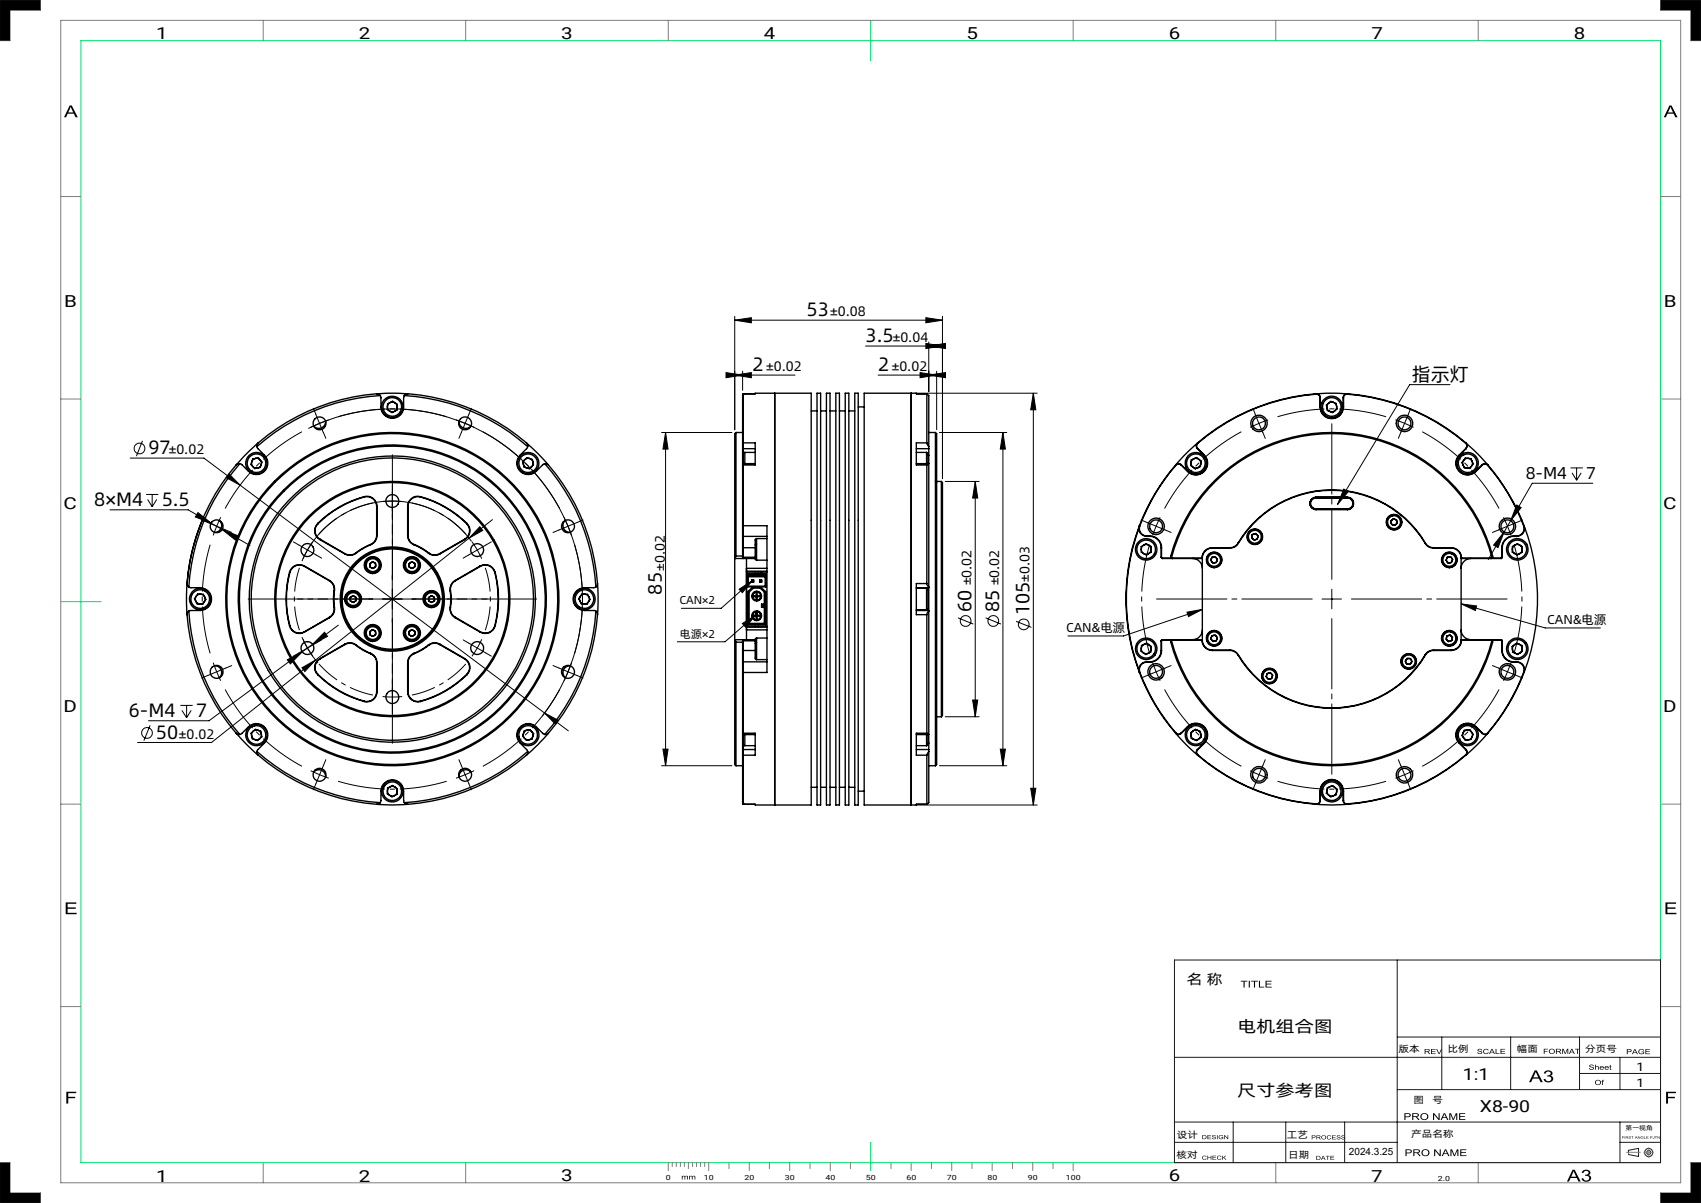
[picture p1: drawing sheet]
<svg xmlns="http://www.w3.org/2000/svg" width="420mm" height="297mm" viewBox="0 0 420 297" stroke-linecap="round" stroke-linejoin="round" font-family="sans-serif">
<defs><g id="words">
<g font-size="4.8">
<text x="199.2" y="78.1">53</text>
<text x="213.7" y="84.4">3.5</text>
<text x="185.8" y="91.6">2</text>
<text x="216.8" y="91.6">2</text>
<text x="348.6" y="94">指示灯</text>
<text x="36.6" y="112.1">97</text>
<text x="23.3" y="124.9">8×M4</text>
<text x="39.9" y="124.9">5.5</text>
<text x="163.4" y="146.8" transform="rotate(-90 163.4 146.8)">85</text>
<text x="239.9" y="151.1" transform="rotate(-90 239.9 151.1)">60</text>
<text x="246.7" y="151.1" transform="rotate(-90 246.7 151.1)">85</text>
<text x="254.2" y="151.9" transform="rotate(-90 254.2 151.9)">105</text>
<text x="31.8" y="177">6-M4</text>
<text x="48.4" y="177">7</text>
<text x="38.5" y="182.3">50</text>
</g>
<g font-size="4.2">
<text x="376.7" y="118.3">8-M4</text>
<text x="391.6" y="118.3">7</text>
</g>
<g font-size="4.1">
<text x="38.6" y="9.7">1</text>
<text x="88.6" y="9.7">2</text>
<text x="138.6" y="9.7">3</text>
<text x="188.6" y="9.7">4</text>
<text x="238.6" y="9.7">5</text>
<text x="288.6" y="9.7">6</text>
<text x="338.6" y="9.7">7</text>
<text x="388.6" y="9.7">8</text>
<text x="15.8" y="75.7">B</text>
<text x="410.8" y="75.7">B</text>
<text x="15.7" y="125.6">C</text>
<text x="410.7" y="125.6">C</text>
<text x="15.7" y="175.7">D</text>
<text x="410.7" y="175.7">D</text>
<text x="305.5" y="254.8">电机组合图</text>
<text x="361.2" y="266.7">1:1</text>
<text x="305.5" y="270.6">尺寸参考图</text>
<text x="365.4" y="274.6">X8-90</text>
<text x="38.6" y="291.7">1</text>
<text x="88.6" y="291.7">2</text>
<text x="138.6" y="291.7">3</text>
<text x="288.6" y="291.7">6</text>
<text x="338.6" y="291.7">7</text>
</g>
<text font-size="3.5" x="293" y="243">名 称</text>
<g font-size="3.4">
<text x="205" y="78.1">±0.08</text>
<text x="220.4" y="84.5">±0.04</text>
<text x="189.2" y="91.7">±0.02</text>
<text x="220.2" y="91.7">±0.02</text>
<text x="41.7" y="112.1">±0.02</text>
<text x="164.2" y="140.9" transform="rotate(-90 164.2 140.9)">±0.02</text>
<text x="254.2" y="143.7" transform="rotate(-90 254.2 143.7)">±0.03</text>
<text x="239.9" y="144.5" transform="rotate(-90 239.9 144.5)">±0.02</text>
<text x="246.7" y="144.5" transform="rotate(-90 246.7 144.5)">±0.02</text>
<text x="44.1" y="182.4">±0.02</text>
</g>
<g font-size="3.2">
<text x="382" y="154">CAN&amp;电源</text>
<text x="263.2" y="156">CAN&amp;电源</text>
</g>
<g font-size="2.9">
<text x="404.1" y="264.3">1</text>
<text x="404.1" y="268.3">1</text>
</g>
<g font-size="2.8">
<text x="167.8" y="149.2">CAN×2</text>
<text x="167.8" y="157.4">电源×2</text>
</g>
<text font-size="2.5" x="333.1" y="285.3">2024.3.25</text>
<g font-size="2.3">
<text x="345.3" y="259.7">版本</text>
<text x="357.4" y="259.8">比例</text>
<text x="374.6" y="259.7">幅面</text>
<text x="391.4" y="259.7">分页号</text>
<text x="349" y="272.2">图</text>
<text x="353.7" y="272.2">号</text>
<text x="290.6" y="280.9">设计</text>
<text x="317.8" y="281">工艺</text>
<text x="348.4" y="280.7">产品名称</text>
<text x="290.5" y="285.9">核对</text>
<text x="318.1" y="285.9">日期</text>
</g>
<g font-size="1.7">
<text x="164.4" y="291.2">0</text>
<text x="173.8" y="291.2">10</text>
<text x="183.8" y="291.2">20</text>
<text x="193.8" y="291.2">30</text>
<text x="203.8" y="291.2">40</text>
<text x="213.8" y="291.2">50</text>
<text x="223.8" y="291.2">60</text>
<text x="233.8" y="291.2">70</text>
<text x="243.8" y="291.2">80</text>
<text x="253.8" y="291.2">90</text>
<text x="263.2" y="291.2">100</text>
<text x="355" y="291.5">2.0</text>
</g>
<text font-size="1.5" x="401.4" y="279">第一视角</text>
</g></defs>
<path d="M0 0v10M410 0h10M0 297h10M420 287v10" fill="none" stroke="#6a6a6a" stroke-width=".25"/>
<path d="M20 10h390v277h-390zM215 5v10M15 148.5h10M215 282v7" fill="none" stroke="#00e171" stroke-width=".25"/>
<g fill="none" stroke="#808080" stroke-width=".25">
<path d="M0 0h10v2.5h-7.5v7.5h-2.5M15 5h400v287h-400zM65 5v5M115 5v5M165 5v5M265 5v5M315 5v5M365 5v5M410 0v2.5h7.5v7.5h2.5v-10M15 48.5h5M410 48.5h5M15 98.5h5"/>
<path d="M410 98.5h5M15 198.5h5M410 198.5h5M15 248.5h5M410 248.5h5M0 297v-10h2.5v7.5h7.5v2.5M65 287v5M115 287v5M165 287v2M166 287v1M167 287v1M168 287v1"/>
<path d="M169 287v1M170 287v1.5M171 287v1M172 287v1M173 287v1M174 287v1M175 287v2M180 287v1.5M185 287v2M190 287v1.5M195 287v2M200 287v1.5"/>
<path d="M205 287v2M210 287v1.5M220 287v1.5M225 287v2M230 287v1.5M235 287v2M240 287v1.5M245 287v2M250 287v1.5M255 287v2M260 287v1.5M265 287v2"/>
<path d="M315 287v5M365 287v5M420 287h-2.5v7.5h-7.5v2.5h10"/>
</g>
<path d="M410 0v2.5h7.5v7.5h2.5v-10zM0 0v10h2.5v-7.5h7.5v-2.5zM410 294.5v2.5h10v-10h-2.5v7.5zM0 287v10h10v-2.5h-7.5v-7.5z" fill="#000"/>
<g fill="#010000">
<path d="M16.2 222.8h2.6v.3h-2.1v.9h2v.4h-2v1h2.2v.3h-2.7z"/>
<path d="M16.4 269.5h2.4v.4h-1.9v.9h1.7v.3h-1.7v1.4h-.5z"/>
<path d="M411.2 222.8h2.6v.3h-2.1v.9h2v.4h-2v1h2.2v.3h-2.7z"/>
<path d="M411.4 269.5h2.4v.4h-1.9v.9h1.7v.3h-1.7v1.4h-.5z"/>
<path d="M390.7 289.1a1.09 1.09 0 0 1 1.2-.3 1.09 1.09 0 0 1 .8 .9l-.5 .4a.81 .81 0 0 1 .7 .9 .81 .81 0 0 1-.9 .7l-1.1-.2-.4-.6h.4a.67 .67 0 0 0 1 .6 .67 .67 0 0 0 .2-1.1l-.7-.1v-.3a.56 .56 0 0 0 .8-.2 .56 .56 0 0 0-.2-.8 .56 .56 0 0 0-.8 .2l-.2 .4-.5-.1zM388.5 289.1l-.6 1.4h1.3zM388.3 288.8h.5l1.5 2.9h-.6l-.4-.9h-1.5l-.4 .9h-.5z"/>
<path d="M17.4 26.3l-.5 1.5h1.2zM17.2 26h.5l1.5 3h-.5l-.5-.9h-1.5l-.4 .9h-.5z"/>
<path d="M170.2 290.3h1.4l.1 .9h-.2v-.6l-.2-.2-.3 .2v.6h-.2v-.7l-.2-.1-.2 .1-.1 .7h-.1zM168.3 290.3h1.5l.1 .9h-.2v-.6l-.2-.2-.3 .2v.6h-.2v-.7l-.2-.1-.2 .1-.1 .7h-.2z"/>
<path d="M412.5 26.3l-.6 1.5h1.2zM412.2 26h.5l1.5 3h-.5l-.5-.9h-1.5l-.4 .9h-.5z"/>
</g>
<g fill="#000">
<path d="M228.6 78.4l4.1 .6-4.1 .7zM181.4 79l4.1-.6v1.3zM228.6 84.8l4.1 .6-4.1 .6zM229.3 85.4l4.2-.6v1.2zM227.2 92l4.1 .6-4.1 .7zM229.3 92.6l4.2-.6v1.3z"/>
<path d="M181.4 92.6l4.1-.6v1.3zM179.3 92l4.1 .6-4.1 .7z"/>
<path d="M164.3 106.8l.7 4.1h-1.3zM163.7 184.9h1.3l-.7 4.1zM247.6 106.8l.6 4.1h-1.2zM247 184.9h1.2l-.6 4.1z"/>
<path d="M54.9 130.7l3.2 2.6 .6-1zM48.9 126.5l-.7 1.1 3.9 1.5zM80.1 156.1l-2.9 3 3.7-2zM70.9 162.9l.8 1 2.9-3zM134.5 176l2.7 2.8 .7-1zM56.6 117l-.7 .9 3.4 1.9zM118.5 130l-2.7 2.9 3.4-1.9zM74.6 164.9l.7 .9 2.6-2.8zM371.4 131.3l-2.6 3.3 1.1 .6zM374.5 124.7l-1.5 3.9 2.6-3.3z"/>
<path d="M183.3 153.9l3.3-2-2.5 2.9zM182.5 145.5l3.3-2.1-2.5 2.9zM331.8 120.7l1.1 .7-2.7 3.2zM293.1 151.1l3.8-.6-3.4 1.7zM360.8 149.1l3.8 .5-.3 1.1z"/>
<path d="M240.2 172.8h1.2l-.6 4.2zM240.8 118.9l.6 4.1h-1.2zM254.5 194.6h1.3l-.7 4.1zM255.1 97.1l.7 4.1h-1.3z"/>
<path d="M312.5 242.1h1.5v.2h-1.3v.5h1.2v.2h-1.2v.6h1.3v.2h-1.5zM310.8 242.1h.3v1.5h1v.2h-1.3zM308.9 242.1h1.7v.2h-.7v1.5h-.3v-1.5h-.7zM308.3 242.1h.3v1.7h-.3zM306.4 242.1h1.6v.2h-.7v1.5h-.3v-1.5h-.6z"/>
<path d="M354.6 259h.2l.5 1.1 .5-1.1h.2l-.6 1.2h-.2zM353.3 259h1.2v.1h-1v.4h.9v.2h-.9v.4h1v.1h-1.2zM352 259.1v.4h.4a.23 .23 0 0 0 .4-.1 .23 .23 0 0 0-.2-.3zM351.8 259h.7a.37 .37 0 0 1 .5 .2 .37 .37 0 0 1-.4 .5l.5 .5h-.2l-.7-.5h-.2v.5h-.2z"/>
<path d="M360.3 274.8h1.5v.2h-1.2v.5h1.1v.2h-1.1v.6h1.2v.2h-1.5zM357.8 274.8h.5l.6 1.5 .6-1.5h.3v1.7h-.2v-1.4l-.6 1.4h-.3l-.6-1.4v1.4h-.3zM356.6 275l-.3 .8h.7zM356.5 274.8h.3l.8 1.7h-.3l-.2-.5h-.9l-.2 .5h-.3zM353.8 274.8h.3l1.1 1.3v-1.3h.3v1.7h-.3l-1.1-1.3v1.3h-.3zM351 275.7a.7 .7 0 0 0 1.4 0 .7 .7 0 0 0-1.4 0zM350.7 275.6a.95 .95 0 0 1 1.9 0 .95 .95 0 0 1-1.9 0zM349 275v.6h.6a.3 .3 0 0 0 .4-.1 .3 .3 0 0 0-.2-.5zM348.7 274.8h.9a.49 .49 0 0 1 .7 .4 .49 .49 0 0 1-.5 .5l.7 .8h-.3l-.6-.6-.3-.1h-.3v.7h-.3zM347 275v.6h.8a.32 .32 0 0 0 .2-.4 .32 .32 0 0 0-.4-.2zM346.8 274.8h.7a.55 .55 0 0 1 .8 .5 .55 .55 0 0 1-.7 .5h-.6v.7h-.2z"/>
<path d="M370.5 259h1.1v.1h-.9v.4h.9v.1h-.9v.5h1v.1h-1.2zM369.3 259h.2v1.1h.8v.1h-1zM368.4 259.1l-.3 .6h.5zM368.3 259h.2l.6 1.2h-.2l-.2-.4h-.6l-.2 .4h-.2zM366.4 259.1l.8-.1 .4 .3h-.2a.5 .5 0 0 0-.8-.1 .5 .5 0 0 0 0 .8 .5 .5 0 0 0 .8-.2h.2a.7 .7 0 0 1-1 .4 .7 .7 0 0 1-.2-1.1zM364.9 259.1l.2-.1a.61 .61 0 0 1 .8 .3h-.2a.34 .34 0 0 0-.3-.3 .34 .34 0 0 0-.3 .4h.1a.53 .53 0 0 1 .5 .1 .53 .53 0 0 1 .2 .5 .72 .72 0 0 1-1.1-.2l.7 .3 .3-.2-.3-.2a.46 .46 0 0 1-.5-.1 .46 .46 0 0 1-.1-.5z"/>
<path d="M381.4 264.6a1.09 1.09 0 0 1 1.1-.3 1.09 1.09 0 0 1 .8 .9l-.5 .4a.81 .81 0 0 1 .7 .9 .81 .81 0 0 1-.9 .7l-1.1-.2-.4-.6h.5a.67 .67 0 0 0 .9 .5 .67 .67 0 0 0 .2-1.1h-.7l.1-.3a.56 .56 0 0 0 .7-.2 .56 .56 0 0 0-.2-.8 .56 .56 0 0 0-.7 .2l-.3 .4-.4-.1zM379.2 264.6l-.6 1.4h1.2zM378.9 264.3h.6l1.4 2.9h-.5l-.4-.9h-1.5l-.4 .9h-.6z"/>
<path d="M388.9 258.9h1.2v.2h-.5v1.1h-.2v-1.1h-.5zM388.1 259.1l-.3 .6h.6zM388 258.9h.2l.6 1.3h-.2l-.2-.4h-.6l-.2 .4h-.2zM385.7 258.9h.4l.4 1.1 .4-1.1h.3v1.3h-.2v-1.1l-.4 1.1h-.2l-.5-1.1v1.1h-.2zM384.4 259.1v.4h.4a.23 .23 0 0 0 .4-.1 .23 .23 0 0 0-.2-.3zM384.2 258.9h.7a.37 .37 0 0 1 .5 .3 .37 .37 0 0 1-.4 .4l.6 .6h-.3l-.7-.6h-.2v.6h-.2zM382.6 259.6a.55 .55 0 0 0 1.1 0 .55 .55 0 0 0-1.1 0zM382.4 259.6a.71 .71 0 0 1 1.4 0 .71 .71 0 0 1-1.4 0zM381.2 258.9h1v.2h-.8v.4h.7v.1h-.7v.6h-.2z"/>
<path d="M395.7 266.7l.4-.1-.3 .2 .2 .3h-.2v.8h-.2v-.8h-.2zM394 267.2a.55 .55 0 0 0 1.1 0 .55 .55 0 0 0-1.1 0zM393.8 267.2a.71 .71 0 0 1 1.4 0 .71 .71 0 0 1-1.4 0z"/>
<path d="M397.5 263l.2-.1v.3h.2l-.2 .1v.5l.2 .3-.4-.1v-.7h-.1zM396.5 263.4l-.1 .2h.6l-.2-.3zM396.3 263.3a.52 .52 0 0 1 .6-.1 .52 .52 0 0 1 .3 .5h-.8a.34 .34 0 0 0 .3 .3 .34 .34 0 0 0 .3-.2h.2a.52 .52 0 0 1-.7 .3 .52 .52 0 0 1-.2-.8zM395.3 263.4l-.1 .2h.6l-.2-.3zM395.1 263.3a.52 .52 0 0 1 .6-.1 .52 .52 0 0 1 .3 .5h-.8a.34 .34 0 0 0 .3 .3 .34 .34 0 0 0 .3-.2h.2a.52 .52 0 0 1-.7 .3 .52 .52 0 0 1-.2-.8zM393.8 262.8h.2v.5a.41 .41 0 0 1 .5-.1 .41 .41 0 0 1 .3 .3v.6h-.2l-.1-.7-.2-.1-.2 .1-.1 .7h-.2zM392.5 263l.2-.1a.61 .61 0 0 1 .8 .3h-.2a.34 .34 0 0 0-.3-.3 .34 .34 0 0 0-.3 .4h.1a.53 .53 0 0 1 .5 .1 .53 .53 0 0 1 .2 .5 .72 .72 0 0 1-1.2-.2l.8 .3 .3-.2-.3-.2a.46 .46 0 0 1-.5-.1 .46 .46 0 0 1-.1-.5z"/>
<path d="M406.3 259h1.1v.2h-.9v.3h.8v.2h-.8v.4h.9v.2h-1.1zM404.7 259.2a.8 .8 0 0 1 1.2 .2h-.1a.56 .56 0 0 0-.9-.2 .56 .56 0 0 0 0 .8 .56 .56 0 0 0 .8 0l.1-.2h-.5v-.2h.7v.5a.77 .77 0 0 1-1.1 .1 .77 .77 0 0 1-.2-1zM403.7 259.1l-.3 .6h.5zM403.6 259h.2l.6 1.3h-.2l-.2-.4h-.6l-.2 .4h-.2zM401.9 259.2v.4h.6a.24 .24 0 0 0 .1-.3 .24 .24 0 0 0-.3-.1zM401.7 259h.7a.4 .4 0 0 1 .5 .5 .4 .4 0 0 1-.6 .2h-.4v.6h-.2z"/>
<path d="M301.8 285.3h.2v.5l.8-.5-.5 .4 .5 .6h-.2l-.4-.5-.2 .2v.3h-.2zM300.7 285.4l.6-.1 .3 .3h-.2a.4 .4 0 0 0-.6-.1 .4 .4 0 0 0 0 .6 .4 .4 0 0 0 .6-.1h.2a.56 .56 0 0 1-.8 .3 .56 .56 0 0 1-.1-.9zM299.4 285.3h.9l-.8 .1v.3h.7l-.7 .2v.3l.8 .1h-.9zM298.1 285.3h.2v.4h.6v-.4h.2v1h-.2v-.4h-.6v.4h-.2zM297 285.4l.6-.1 .3 .3h-.2a.4 .4 0 0 0-.6-.1 .4 .4 0 0 0 .1 .6 .4 .4 0 0 0 .6-.1h.1a.56 .56 0 0 1-.8 .3 .56 .56 0 0 1-.1-.9z"/>
<path d="M302.3 280.2l.8 .8v-.8h.2v1l-.9-.7v.7h-.1zM301.1 280.4l.1-.1a.59 .59 0 0 1 .8 .2l-.1 .1a.42 .42 0 0 0-.7-.2 .42 .42 0 0 0 0 .6 .42 .42 0 0 0 .7-.1l-.4-.2h.5a.58 .58 0 0 1-.3 .5 .58 .58 0 0 1-.6-.1l-.2-.4zM300.5 280.2h.1v1h-.1zM299.3 280.4l.6-.2 .3 .2h-.6l-.2 .1 .2 .1a.43 .43 0 0 1 .4 .1 .43 .43 0 0 1 .2 .4l-.2 .1a.54 .54 0 0 1-.8-.3l.5 .2h.3v-.2l-.3-.1a.3 .3 0 0 1-.3-.1 .3 .3 0 0 1-.1-.3zM298.1 280.2h.9l-.7 .2v.3h.7l-.7 .1v.3l.8 .1h-1zM297 280.4v.7l.7-.1a.39 .39 0 0 0 0-.4 .39 .39 0 0 0-.4-.2zM296.9 280.2h.4a.51 .51 0 0 1 .6 .5 .51 .51 0 0 1-.6 .5h-.4z"/>
<path d="M328.5 285.4h.9l-.7 .1v.3h.7l-.7 .1v.3l.7 .2h-.9zM327.3 285.4h1l-.4 .1v.9h-.1v-.9zM326.7 285.5l-.2 .5h.4zM326.6 285.4h.2l.5 1h-.2l-.1-.3h-.5l-.4 .3zM325.2 285.5v.7l.6-.1a.39 .39 0 0 0 0-.4 .39 .39 0 0 0-.3-.2zM325 285.4h.5a.51 .51 0 0 1 .6 .5 .51 .51 0 0 1-.6 .5h-.5z"/>
<path d="M331.3 280.4l.5-.1 .3 .2-.6-.1-.1 .1 .1 .2a.43 .43 0 0 1 .5 0 .43 .43 0 0 1 .1 .5l-.2 .1a.54 .54 0 0 1-.7-.3l.4 .2 .4-.1v-.2l-.4-.1a.3 .3 0 0 1-.3-.1 .3 .3 0 0 1 0-.3zM330.1 280.4l.5-.1 .3 .2-.5-.1-.2 .1 .1 .2a.43 .43 0 0 1 .5 0 .43 .43 0 0 1 .1 .5l-.1 .1a.54 .54 0 0 1-.8-.3l.4 .2 .4-.1v-.2l-.3-.1a.3 .3 0 0 1-.4-.1 .3 .3 0 0 1 0-.3zM328.9 280.3h.9l-.7 .1v.3h.7l-.7 .1v.4l.7 .1h-.9zM327.8 280.4l.6-.1 .3 .3h-.2a.4 .4 0 0 0-.6-.1 .4 .4 0 0 0 0 .6 .4 .4 0 0 0 .6-.2l.2 .1a.56 .56 0 0 1-.8 .3 .56 .56 0 0 1-.1-.9zM326.4 280.8a.45 .45 0 0 0 .9 0 .45 .45 0 0 0-.9 0zM326.2 280.8a.6 .6 0 0 1 1.2 0 .6 .6 0 0 1-1.2 0zM325.2 280.4v.3l.7-.1-.2-.2zM325 280.3h.6a.29 .29 0 0 1 .4 .2 .29 .29 0 0 1-.3 .3l.4 .5-.7-.4h-.2v.4h-.2zM324.1 280.4v.4l.5-.1v-.3zM323.9 280.3h.6a.28 .28 0 0 1 .3 .3 .28 .28 0 0 1-.2 .3h-.5v.4h-.2z"/>
<path d="M360.6 283.8h1.4v.2h-1.2v.5h1.2v.2h-1.2v.5h1.3v.2h-1.5zM358.1 283.8h.4l.6 1.4 .6-1.4h.4v1.6h-.3v-1.4l-.6 1.4h-.2l-.6-1.4v1.4h-.3zM356.9 283.9l-.3 .8h.7zM356.8 283.8h.3l.8 1.6h-.3l-.2-.5h-.9l-.2 .5h-.3zM354.1 283.8h.3l1.1 1.3v-1.3h.2v1.6h-.2l-1.1-1.3v1.3h-.3zM351.3 284.6a.7 .7 0 0 0 1.4 0 .7 .7 0 0 0-1.4 0zM351 284.6a.95 .95 0 0 1 1.9 0 .95 .95 0 0 1-1.9 0zM349.2 283.9v.6h.6a.3 .3 0 0 0 .5-.1 .3 .3 0 0 0-.2-.4zM349 283.8h.9a.49 .49 0 0 1 .7 .3 .49 .49 0 0 1-.6 .6l.8 .7h-.4l-.5-.6-.3-.1h-.4v.7h-.2zM347.3 284v.5h.8a.32 .32 0 0 0 .2-.4 .32 .32 0 0 0-.5-.1zM347 283.8h.8a.55 .55 0 0 1 .8 .4 .55 .55 0 0 1-.8 .5h-.5v.7h-.3z"/>
<path d="M409.3 280.5l.4 .5 .1-.5v.6l-.5-.4v.4zM408.6 280.5h.6l-.3 .1v.5l-.1-.5zM408.4 280.5l.1 .5-.3 .1-.1-.1h.3zM407.6 280.6v.2h.3zM407.5 280.5l.5 .2v.1l-.4 .1v.2zM406.5 280.5h.5l-.4 .1v.2h.4l-.4 .1v.2h.4h-.5zM405.9 280.5l.1 .6h.4h-.5zM405.2 280.6l.4-.1 .2 .2a.28 .28 0 0 0-.4-.2 .28 .28 0 0 0-.1 .4 .28 .28 0 0 0 .4 .1l-.2-.2h.3a.32 .32 0 0 1-.4 .3 .32 .32 0 0 1-.2-.5zM404.4 280.5l.5 .5 .1-.5v.6l-.5-.4-.1 .4zM404 280.6l-.1 .3h.2zM403.9 280.5l.4 .6-.2-.2-.4 .2zM402.8 280.5h.6l-.3 .1v.5l-.1-.5zM402.2 280.6l.5 .1-.4-.1v.2a.23 .23 0 0 1 .4 .1 .23 .23 0 0 1-.2 .3 .23 .23 0 0 1-.3-.3l.4 .1-.4-.2zM401.5 280.6v.2l.4-.1zM401.4 280.5l.5 .1 .1 .2-.2 .1 .3 .2-.5-.2-.2 .2zM401.2 280.5l.1 .6zM400.5 280.5h.5l-.4 .1v.2h.4l-.4 .1v.2z"/>
</g>
<g fill="none" stroke="#191924" stroke-width=".25">
<path d="M290 237h120v50h-120zM345 237v50M345 256h65M356 256v13M373 256v13M390 256v13M290 277h120M290 261h120M304.5 277v10M317.5 277v10M332 277v10M345 269h65"/>
<path d="M390 265h20M400 261v8M400 277v10M290 282h55M400 282h10M402.1 284l2.5-.5v2l-2.5-.5"/>
<circle cx="407.1" cy="284.5" r=".49"/>
<circle cx="407.1" cy="284.5" r="1.01"/>
</g>
<path d="M402.1 284v1" fill="none" stroke="#191924" stroke-width=".25" stroke-dasharray="1.3 .6" stroke-dashoffset=".5"/>
<path d="M401.6 284.5h3.4M405.9 284.5h2.4M407.1 283.3v2.5" fill="none" stroke="#808080" stroke-width=".25" stroke-dasharray="15.2 1.3 1.3 1.3"/>
<g fill="none" stroke="#000" stroke-width=".25">
<path d="M181.4 79l4.1-.6v1.3zM181.4 78.1v28M181.4 79h51.3M228.6 78.4l4.1 .6-4.1 .7zM232.7 78.1v40.1M179.3 92l4.1 .6-4.1 .7zM181.4 92.6l4.1-.6v1.3zM181.4 92.6h14.9M183.4 91.6v4.8M213.7 85.4h19M216.8 92.6h14.5M225.9 97.1h30.2"/>
<path d="M227.2 92l4.1 .6-4.1 .7zM228.6 84.8l4.1 .6-4.1 .6zM229.3 85.4l4.2-.6v1.2zM229.3 92.6l4.2-.6v1.3zM229.3 84.4v12.3M231.3 91.6v14.5M255.1 97.1l.7 4.1h-1.3zM255.1 97.1v101.6M358 95h-9.9l-17.9 29.6M32.1 113.1h18.2l9 6.7M35.2 108.8l-1.5 3.8M56.6 117l2.7 2.8-3.4-1.9z"/>
<path d="M59.3 119.8l75.2 56.2M76.1 105.8a47 47 0 0 1 57.2 12.5 47 47 0 0 1 .6 58.5M78 102.3l.9 2.2M78.9 104.5l-2.2 1M78.9 104.5l.9 2.3M81.2 103.7l-2.3 .8M163.3 106.8h17.4M164.3 106.8v82.2M164.3 106.8l.7 4.1h-1.3zM232 106.8h16.6M233.4 118.9h8.4M240.8 118.9l.6 4.1h-1.2z"/>
<path d="M240.8 118.9v58.1M247.6 106.8v82.2M247.6 106.8l.6 4.1h-1.2zM309.9 102.3l.9 2.2M310.8 104.5l-2.1 1M310.8 104.5l1 2.3M313.1 103.7l-2.3 .8M387.8 115.5h3M388.2 116.7l1.1 1.9M389.3 115.5v3.1M390.4 116.7l-1.1 1.9M393.3 119.3h-15l-5.3 9.3"/>
<path d="M27.2 125.9h19.3l8.4 4.8M36.1 122.1h3M36.4 123.3l1.2 1.8M37.6 122.1v3M38.7 123.3l-1.1 1.8M48.9 126.5l3.2 2.6-3.9-1.5zM54.9 130.7l3.8 1.6-.6 1zM54.9 130.7l6.8 4M94.4 123.8h4.9M96.9 121.3v4.8M115.8 132.9l-63.6 50.4h-18.2M116.4 133.7a24.2 24.2 0 0 0-41.8 4.8"/>
<path d="M118.5 130l.7 1-3.4 1.9zM121.6 128.3l-5.8 4.6M331.8 120.7l1.1 .7-2.7 3.2zM371.4 131.3l-1.5 3.9-1.1-.6zM371.4 131.3l-3.9 6.9M373 128.6l-1.6 2.7M374.5 124.7l1.1 .6-2.6 3.3zM74.6 157.3l1.6 3.1 2.3 3.3M77.2 159.1l-2.6 1.8M80.1 156.1l.8 1-3.7 2zM83.5 154.3l-6.3 4.8M91.1 147.9h11.6"/>
<path d="M96.9 142.1v11.6M182.5 145.5l3.3-2.1-2.5 2.9zM183.3 153.9l3.3-2-2.5 2.9zM185.8 143.4l-7.7 6.8h-9.9M186.6 151.9l-7.6 6.5h-11.8M236.5 152.5l3.8 1.6M243.4 152.5l3.8 1.6M250.9 153.4l3.8 1.5M293.1 151.1l3.8-.6-3.4 1.7zM296.9 150.5l-19.5 6.5h-13.7M326.4 147.9h4.8M328.8 145.5v4.8"/>
<path d="M360.8 149.1l3.8 .5-.3 1.1zM360.8 149.1l20.7 5.9h13.7M37.1 179.1l-1.6 3.8M44.5 174.2h3.1M44.9 175.4l1.2 1.8M46.1 174.2v3M47.2 175.4l-1.1 1.8M70.9 162.9l3.7-2-2.9 3zM74.6 164.9l3.3-1.9-2.6 2.8zM74.6 160.9l-23 17h-14.9M134.5 176l3.4 1.8-.7 1zM134.5 176l5.8 4.4"/>
<path d="M233.4 177h8.4M240.2 172.8h1.2l-.6 4.2zM163.3 189h17.4M163.7 184.9h1.3l-.7 4.1zM225.9 198.7h30.2M232 189h16.6M247 184.9h1.2l-.6 4.1zM254.5 194.6h1.3l-.7 4.1z"/>
<circle cx="34.4" cy="110.7" r="1.32"/>
<circle cx="238.4" cy="153.3" r="1.32"/>
<circle cx="245.3" cy="153.3" r="1.32"/>
<circle cx="252.8" cy="154.1" r="1.33"/>
<circle cx="36.3" cy="180.9" r="1.33"/>
</g>
<g fill="none" stroke="#000" stroke-width=".25" stroke-dasharray="29.5 1.2 1.2 1.2" stroke-linecap="butt">
<path d="M114.9 104.5l-2.3-.9M114.9 104.5l2.2 1M346.8 104.5l-2.3-.9M346.8 104.5l2.2 1M53.5 129.9l-.9 2.3M53.5 129.9l1-2.2M75.9 135.8l-1.1 2.1M75.9 135.8l1.3-2M117.8 135.8l-1.3-2M117.8 135.8l1.1 2.1M140.3 129.9l-1-2.2M140.3 129.9l.8 2.3"/>
<path d="M285.5 129.9l-.9 2.3M285.5 129.9l.9-2.2M372.2 129.9l-1-2.2M372.2 129.9l.9 2.3M75.9 160l1.3 2M75.9 160l-1.1-2.2M117.8 160l1.1-2.2M117.8 160l-1.3 2M53.5 165.9l1 2.2M53.5 165.9l-.9-2.3M96.9 172.1l2.4-.1M96.9 172.1l-2.4-.1"/>
<path d="M140.3 165.9l.8-2.3M140.3 165.9l-1 2.2M285.5 165.9l.9 2.2M285.5 165.9l-.9-2.3M372.2 165.9l.9-2.3M372.2 165.9l-1 2.2M78.9 191.3l2.3 .8M78.9 191.3l-2.2-1M114.9 191.3l2.2-1M114.9 191.3l-2.3 .8M310.9 191.3l2.2 .8M310.9 191.3l-2.2-1"/>
<path d="M346.8 191.3l2.2-1M346.8 191.3l-2.3 .8"/>
</g>
<g fill="none" stroke="#000" stroke-width=".25" stroke-dasharray="29.5 1.2 1.2 1.2" stroke-dashoffset="17.8" stroke-linecap="butt">
<path d="M74.5 106.6a46.9 46.9 0 0 0-18.9 19M110.3 102.9a46.9 46.9 0 0 0-26.8 0M306.5 106.6a46.9 46.9 0 0 0-19 19M342.2 102.9a47 47 0 0 0-26.8 0M51.9 134.5a46.9 46.9 0 0 0 0 26.8M138.2 125.6a46.9 46.9 0 0 0-19-19M283.8 134.5a46.9 46.9 0 0 0 0 26.8M370.1 125.6a46.9 46.9 0 0 0-18.9-19M55.6 170.2a46.9 46.9 0 0 0 18.9 19M141.9 161.3a46.9 46.9 0 0 0 0-26.8M287.5 170.2a46.9 46.9 0 0 0 19 19M373.8 161.3a46.9 46.9 0 0 0 0-26.8"/>
<path d="M83.5 192.9a46.9 46.9 0 0 0 26.8 0M119.2 189.2a46.9 46.9 0 0 0 19-19M315.4 192.9a47 47 0 0 0 26.8 0M351.2 189.2a46.9 46.9 0 0 0 18.9-19"/>
</g>
<path d="M92.1 124.2a24.2 24.2 0 0 0-13.4 7.7M115 131.9a24.2 24.2 0 0 0-13.3-7.7M73.9 140.2a24.2 24.2 0 0 0 0 15.4M119.8 155.6a24.2 24.2 0 0 0 0-15.4M78.7 163.9a24.2 24.2 0 0 0 13.4 7.7M101.7 171.6a24.2 24.2 0 0 0 13.3-7.7" fill="none" stroke="#000" stroke-width=".25" stroke-dasharray="29.5 1.2 1.2 1.2" stroke-dashoffset="23.5" stroke-linecap="butt"/>
<g fill="none" stroke="#000" stroke-width=".25" stroke-dasharray="29.5 1.2 1.2 1.2">
<path d="M78 102.3l-.6-1.5M79.8 106.7l.7 1.5M113.9 106.7l-.6 1.5M114.9 104.5l.9-2.2M114.9 104.5l-1 2.2M115.8 102.3l.6-1.5M309.9 102.3l-.6-1.5M311.8 106.7l.6 1.5M345.9 106.7l-.6 1.5M346.8 104.5l.9-2.2M346.8 104.5l-.9 2.2M347.7 102.3l.6-1.5"/>
<path d="M51.3 129l-1.5-.6M53.5 129.9l-2.2-.9M53.5 129.9l2.2 .9M55.7 130.8l1.5 .7M73.8 134.6l-1.4-.8M75.9 135.8l-2.1-1.2M75.9 135.8l2.1 1.2M78 137l1.4 .8M96.9 121.3v-1.6M96.9 126.1v1.6M115.7 137l-1.3 .8M117.8 135.8l2.1-1.2"/>
<path d="M117.8 135.8l-2.1 1.2M119.9 134.6l1.4-.8M138 130.8l-1.5 .7M140.3 129.9l2.2-.9M140.3 129.9l-2.3 .9M142.5 129l1.5-.6M283.2 129l-1.4-.6M285.5 129.9l-2.3-.9M285.5 129.9l2.2 .9M287.7 130.8l1.5 .7M370 130.8l-1.5 .7M372.2 129.9l2.3-.9"/>
<path d="M372.2 129.9l-2.2 .9M374.5 129l1.4-.6M75.9 160l-2.1 1.2M75.9 160l2.1-1.2M78 158.8l1.4-.8M96.9 147.9v-2.4M96.9 147.9h-2.4M96.9 147.9v2.4M96.9 147.9h2.4M115.7 158.8l-1.3-.8M117.8 160l2.1 1.2M117.8 160l-2.1-1.2"/>
<path d="M51.3 166.8l-1.5 .6M53.5 165.9l-2.2 .9M53.5 165.9l2.2-1M55.7 164.9l1.5-.6M73.8 161.2l-1.4 .8M96.9 172.1v2.4M96.9 172.1v-2.4M96.9 174.5v1.6M96.9 169.7v-1.6M119.9 161.2l1.4 .8M138 164.9l-1.5-.6M140.3 165.9l2.2 .9"/>
<path d="M140.3 165.9l-2.3-1M142.5 166.8l1.5 .6M283.2 166.8l-1.4 .6M285.5 165.9l-2.3 .9M285.5 165.9l2.2-1M287.7 164.9l1.5-.6M370 164.9l-1.5-.6M372.2 165.9l2.3 .9M372.2 165.9l-2.2-1M374.5 166.8l1.4 .6M78 193.5l-.6 1.5M78.9 191.3l-.9 2.2"/>
<path d="M78.9 191.3l.9-2.3M79.8 189l.7-1.4M113.9 189l-.6-1.4M114.9 191.3l.9 2.2M114.9 191.3l-1-2.3M115.8 193.5l.6 1.5M309.9 193.5l-.6 1.5M310.9 191.3l-1 2.2M310.9 191.3l.9-2.3M311.8 189l.6-1.4M345.9 189l-.6-1.4M346.8 191.3l.9 2.2"/>
<path d="M346.8 191.3l-.9-2.3M347.7 193.5l.6 1.5"/>
</g>
<path d="M92 147.9h-30.7M96.9 143v-30.7M96.9 152.7v30.8M101.7 147.9h30.8" fill="none" stroke="#000" stroke-width=".25" stroke-dasharray="29.5 1.2 1.2 1.2" stroke-dashoffset="16"/>
<path d="M92 147.9h-18.5M96.9 143v-18.5M96.9 152.7v18.6M101.7 147.9h18.6" fill="none" stroke="#000" stroke-width=".25" stroke-dasharray="29.5 1.2 1.2 1.2" stroke-dashoffset="22.1"/>
<path d="M324 147.9h-38.4M328.8 143v-38.4M328.8 152.7v38.5M333.7 147.9h38.4" fill="none" stroke="#000" stroke-width=".25" stroke-dasharray="29.5 1.2 1.2 1.2" stroke-dashoffset="12.1"/>
<g fill="none" stroke="#000" stroke-width=".34">
<path d="M93 97.2a51.3 51.3 0 0 0-29.2 12.1M93 97.2l.9 .5M93 97.2l2.9-.1 4.8 .1M93.9 97.7a50.7 50.7 0 0 0-30.5 12.6M93.9 97.7l.2 .4a8.2 8.2 0 0 0 .3 3.7 2.81 2.81 0 0 0 3.1 1.4 2.81 2.81 0 0 0 2.2-2.7v-2.3l.1-.5M95.7 99.7l1.2-.6 1.2 .7-.1 1.4-1.2 .7-1.2-.8zM99.8 97.7a50.7 50.7 0 0 1 30.5 12.6M100.7 97.2l-.9 .5M100.7 97.2a51.3 51.3 0 0 1 29.3 12.1M183.4 97.3v12.1M183.4 97.3h.1M183.5 97.2l16.8-.1v101.6h-13.8v-.1h-3"/>
<path d="M183.5 97.2v12.1M183.5 97.2h.1M183.5 97.2l-.1 .1M191.3 97.1v101.6zM201.7 97.1h.9v101.6h-.9zM204.1 97.1h.8v101.6h-.8zM206.4 97.1h.9v101.6h-.9zM208.7 97.1h.9v101.6h-.9zM211.1 97.1h.8v101.6h-.8zM225 97.1v101.6zM228.8 97.2l-15.4-.1v101.6h12.9v-.1h2.5M228.8 97.2v12.1"/>
<path d="M228.8 97.2l.1 .1a.75 .75 0 0 1 .4 1v12M325 97.3a50.8 50.8 0 0 0-29.2 12.1M325 97.3a.93 .93 0 0 1 .9 .9M325 97.2a51.3 51.3 0 0 0-29.3 12.1M325 97.2a.99 .99 0 0 1 1 1M325 97.2l2.8-.1 4.9 .1M325 97.2v.1M325.9 98.2v2.3M325.9 98.2h.1M326 98.2v2.3M327.5 100l1.1-.9 1.3 .5 .2 1.4-1.1 .9-1.3-.6zM331.6 98.2h.1"/>
<path d="M331.6 98.2v2.3M331.7 98.2v2.3M332.7 97.3a.88 .88 0 0 0-1 .9M332.7 97.3a50.8 50.8 0 0 1 29.2 12.1M332.7 97.2a.99 .99 0 0 0-1.1 1M332.7 97.2a51.3 51.3 0 0 1 29.2 12.1M332.7 97.2v.1M58.3 114.8a50.6 50.6 0 0 0-12.1 29.3M59.2 114.5a50.1 50.1 0 0 0-12.6 30.4M59.2 114.5l-.6 .1-.3 .2M62.4 113.3l1.4-.3 .9 1.1-.5 1.3-1.3 .3-.9-1zM63.4 110.3l.3 .4a8.4 8.4 0 0 1 2.3 2.8 2.81 2.81 0 0 1-1.2 3.3 2.81 2.81 0 0 1-3.5-.5l-1.7-1.7-.4-.1"/>
<path d="M63.8 109.3l-.3 .4-.1 .6M63.8 109.3l-2.9 2.7-2.6 2.8M80.4 104a1.69 1.69 0 0 1-1 1.6 1.69 1.69 0 0 1-1.9-.4M113.3 104a1.69 1.69 0 0 0 1.1 1.7 1.69 1.69 0 0 0 1.9-.5M129.1 113.9l1-.9 1.4 .4 .2 1.4-1 .9-1.3-.4zM130 109.3l.3 1M130 109.3l2.8 2.7 2.6 2.8M130.3 110.3l-.2 .4a7.3 7.3 0 0 0-2.4 2.8 2.81 2.81 0 0 0 1.3 3.3 2.81 2.81 0 0 0 3.4-.5l1.7-1.7 .4-.1M134.5 114.5l.9 .3M134.5 114.5a50.4 50.4 0 0 1 12.6 30.4M135.4 114.8a50.6 50.6 0 0 1 12.1 29.3M181.7 106.8v30.5"/>
<path d="M181.7 106.8a.73 .73 0 0 0-.3 .9v30M181.7 106.8h1.7M183.4 114.9v14.9M183.4 114.6v.3M183.4 112.3v2.3M183.4 109.4v1.3M183.4 110.7v1.6M183.4 112.3l.1 .1M183.4 110.7l.1 .1M183.5 114.8v15M183.5 109.3h3v5.5h-3M183.5 114.5v.3"/>
<path d="M183.5 112.4v2.1M183.5 109.3v1.5M183.5 114.5h3M183.5 114.5l-.1 .1M183.5 110.8h3M183.5 114.8l-.1 .1M183.5 110.8v1.6M183.5 109.3l-.1 .1M183.5 112.4h.1M183.9 111.7l-.4 .4v2.4M183.9 111.7v2.8M183.9 111.7h2.6"/>
<path d="M200.3 101.4h1.4M202.6 101.4h1.5M204.9 101.4h1.5M207.3 101.4h1.4M209.6 101.4h1.5M211.9 100.5h1.5M226.3 111.7h2.5M226.3 114.5h2.9M226.3 110.8h3M228.8 111.7l.4 .4v2.3M228.8 111.7v2.8M228.8 109.3h-2.5v5.5h2.5"/>
<path d="M228.8 114.8v29.3M228.8 109.3l.5 1M229.2 112.4h.1M229.3 114.5l-.4 .1-.1 .2M229.3 114.5v30.4M229.3 112.4v2.1M229.3 110.3v.5M229.3 106.8h1.7M229.3 110.8v1.6M231 106.8v82.2M231 106.8a.84 .84 0 0 1 .3 1v81l-.3 .2M231.3 118.9h1.1"/>
<path d="M232.4 118.9v58.1M232.4 118.9l.3 .2v57.5l-.3 .4M290.3 114.8a50.6 50.6 0 0 0-9 15M290.3 114.8l.1 .1M290.4 114.9a48.9 48.9 0 0 0-9 14.9M291.6 114.8a.87 .87 0 0 0-1.2 .1M291.6 114.8l1.6 1.6M291.7 114.7a.95 .95 0 0 0-1.4 .1M291.7 114.7l-.1 .1M291.7 114.7l1.6 1.6M293.3 116.3l-.1 .1M294.1 113.5l1.3-.5 1.2 .8-.2 1.4-1.3 .6-1.1-.9z"/>
<path d="M295.6 110.8l1.7 1.6M295.7 109.3a.99 .99 0 0 0-.1 1.5M295.7 109.3l-3.5 3.4-1.9 2.1M295.7 110.7l1.7 1.6M295.7 109.3l.1 .1M295.7 110.7l-.1 .1M295.8 109.4a.91 .91 0 0 0-.1 1.3M297.3 112.4a2.81 2.81 0 0 1 0 4 2.81 2.81 0 0 1-4-.1M297.4 112.3a2.91 2.91 0 0 1-.1 4.1 2.91 2.91 0 0 1-4.1 0M297.4 112.3l-.1 .1M325.9 100.5a2.9 2.9 0 0 0 2.9 2.9 2.9 2.9 0 0 0 2.9-2.9M325.9 100.5h.1"/>
<path d="M326 100.5a2.82 2.82 0 0 0 2.8 2.8 2.82 2.82 0 0 0 2.8-2.8M331.6 100.5h.1M360.3 112.3a2.9 2.9 0 0 0 0 4.1 2.9 2.9 0 0 0 4.1 0M360.3 112.3l.1 .1M360.4 112.4a2.8 2.8 0 0 0 0 4 2.8 2.8 0 0 0 4-.1M361.8 113.1l1.4 .1 .5 1.3-.8 1.2-1.3-.2-.6-1.3zM361.9 109.4a.91 .91 0 0 1 0 1.3M361.9 109.3a.99 .99 0 0 1 .1 1.5M361.9 109.3l2.2 2 3.3 3.5M361.9 110.7l-1.6 1.6M361.9 109.3v.1M361.9 110.7l.1 .1"/>
<path d="M362 110.8l-1.6 1.6M364.4 116.3v.1M366 114.7a.99 .99 0 0 1 1.4 .1M366 114.7l-1.6 1.6M366 114.7v.1M366 114.8a.87 .87 0 0 1 1.3 .1M366 114.8l-1.6 1.6M367.3 114.9a48.9 48.9 0 0 1 8.9 14.9M367.4 114.8a51.5 51.5 0 0 1 8.9 15M367.4 114.8l-.1 .1M49.9 128.5a51 51 0 0 0-3.7 15.6M54.2 128.5a1.68 1.68 0 0 1 .4 1.9 1.68 1.68 0 0 1-1.6 1"/>
<path d="M75.1 139.8a2.42 2.42 0 0 0-3.5 1.5M75.1 139.8l6.2 3.6M75.2 139.7a2.53 2.53 0 0 0-3.7 1.6M75.2 139.7l-.1 .1M75.2 139.7l6.2 3.6M78.5 129.2a2.51 2.51 0 0 0 .5 4M78.5 129.2v.1M78.5 129.3a2.38 2.38 0 0 0 .5 3.8M79 133.2l6.1 3.6M79 133.1v.1M79 133.1l6.2 3.6M85.2 136.7l-.1 .1"/>
<path d="M87.9 136.5a2.42 2.42 0 0 1-2.7 .2M87.9 136.5v.1M87.9 136.6a2.44 2.44 0 0 1-2.8 .2M89.9 122.6a2.51 2.51 0 0 1 3.2 2.4M89.9 122.6a26.1 26.1 0 0 0-11.4 6.6M89.9 122.6v.1M89.9 122.7a2.43 2.43 0 0 1 3.1 2.3M89.9 122.7a26.7 26.7 0 0 0-11.4 6.6M91.3 139.2l.7-.5 .7 .4 .1 .8-.7 .4-.8-.3zM91.5 134.4l-1.9 .9-1.7 1.2M91.5 134.4v.1M91.5 134.5l-1.4 .7-2.2 1.4"/>
<path d="M93 132.2a2.46 2.46 0 0 1-1.5 2.2M93 125v7.2M93 125h.1M93 132.2h.1M93.1 132.2a2.53 2.53 0 0 1-1.6 2.3M93.1 125v7.2M100.6 132.2a2.43 2.43 0 0 0 1.6 2.3M100.6 125v7.2M100.6 125h.2M100.6 132.2h.2M100.8 132.2a2.5 2.5 0 0 0 1.5 2.2M100.8 125v7.2"/>
<path d="M101 139.2l.7-.5 .7 .4 .1 .8-.8 .4-.7-.3zM102.2 134.5l1.4 .7 2.2 1.4M102.3 134.4l1.8 .9 1.7 1.2M102.3 134.4l-.1 .1M103.8 122.7a26.6 26.6 0 0 1 11.4 6.6M103.8 122.7a2.42 2.42 0 0 0-3 2.3M103.8 122.6a26.5 26.5 0 0 1 11.5 6.6M103.8 122.6a2.49 2.49 0 0 0-3.2 2.4M103.8 122.6v.1M105.8 136.6a2.49 2.49 0 0 0 2.8 .2M105.8 136.5a2.44 2.44 0 0 0 2.7 .2M105.8 136.5v.1"/>
<path d="M108.5 136.7l.1 .1M114.7 133.1l-6.2 3.6M114.7 133.1l.1 .1M114.8 133.2l-6.2 3.6M115.2 129.3a2.41 2.41 0 0 1-.5 3.8M115.3 129.2a2.56 2.56 0 0 1-.5 4M115.3 129.2l-.1 .1M118.5 139.7a2.55 2.55 0 0 1 3.8 1.6M118.5 139.7l-6.1 3.6M118.5 139.7l.1 .1M118.6 139.8a2.42 2.42 0 0 1 3.6 1.5M118.6 139.8l-6.2 3.6"/>
<path d="M139.5 128.5a1.7 1.7 0 0 0-.4 1.9 1.7 1.7 0 0 0 1.7 1M181.4 137.7v.1M181.4 137.8v20.2M181.4 137.7h.1M181.4 137.8l.1 .1M181.5 137.7v.2M181.5 137.9h5M181.7 137.3l-.2 .4M181.7 137.3h1.7M183.4 129.8v2.5M183.4 132.3v2.9M183.4 132.3l.1 .1"/>
<path d="M183.4 135.2h3.1M183.4 137.6h3.1M183.4 135.2v2.4M183.5 129.8h5.9v36.2h-5.9M183.5 129.8v2.6M183.5 132.4v5.5l-.1-.3M183.5 132.4h5.9M183.5 129.8h-.1M184.3 137.9v2.4M186.5 137.9l.3 .4M186.8 133l-.3 .2v4.7M186.8 133v5.3"/>
<path d="M186.8 138.3h2.6M186.8 133h2.6M281.2 130.4a51.1 51.1 0 0 0 0 35M281.3 129.8a1.94 1.94 0 0 0 1.8 2.6M281.3 129.8a50.9 50.9 0 0 0 0 36.2M281.3 129.8h.1M281.4 129.8a1.83 1.83 0 0 0 1.7 2.5M281.8 134.9l1.2-.7 1.2 .7v1.4l-1.2 .7-1.2-.6zM283.1 132.4h.8M283.1 132.3h.8M283.1 132.3v.1M283.9 132.3a2.91 2.91 0 0 1 2.9 2.9"/>
<path d="M283.9 132.4a2.8 2.8 0 0 1 2.8 2.8M283.9 132.3v.1M286.7 137.6l.3 .3M286.7 135.2h.1M286.7 137.6h.1M286.7 135.2v2.4M286.8 137.6l.2 .2M286.8 135.2v2.4M287 137.8h2.3M287 137.8v.1M289.2 137.7l.3 .1M289.2 137.7l-.1-.2a41.1 41.1 0 0 1 39.7-30.7 41.1 41.1 0 0 1 39.8 30.7l-.1 .2"/>
<path d="M289.3 137.7l.2 .1M289.3 137.7a40.9 40.9 0 0 1 39.5-30.7 40.9 40.9 0 0 1 39.6 30.7M289.3 137.7h-.1M294.5 137.9a2.45 2.45 0 0 1 2.4 2.4M296.8 137.8l.1 .1h-9.9M296.8 137.8h.1M296.9 137.8v20.3M296.9 137.8h-7.4M299.2 137.6l.9-.2 .5 .7-.3 .8-.8 .1-.5-.6zM299.3 135.3a2.45 2.45 0 0 0-2.4 2.5M299.3 135.2a2.57 2.57 0 0 0-2.5 2.6M299.3 135.2h4.4"/>
<path d="M299.3 135.3h4.4M299.3 135.2v.1M303.7 135.2v.1M305.7 134.1a26.9 26.9 0 0 1 46.3 0M305.7 134.1a2.38 2.38 0 0 1-2 1.1M305.7 134.1h.1M305.8 134.1a2.36 2.36 0 0 1-2.1 1.2M305.8 134.1a26.9 26.9 0 0 1 46.1 0M309.2 132l.8-.3 .6 .5-.1 .9-.8 .2-.7-.5zM324.9 122.8a1.45 1.45 0 0 0-1.4 1.5 1.45 1.45 0 0 0 1.4 1.4M324.9 122.8v.1M324.9 122.9a1.35 1.35 0 0 0-1.3 1.4 1.35 1.35 0 0 0 1.3 1.3"/>
<path d="M324.9 125.6v.1M324.9 122.7a1.55 1.55 0 0 0-1.5 1.6 1.55 1.55 0 0 0 1.5 1.5M324.9 125.7v.1M324.9 122.7v.1M324.9 122.9h7.8M324.9 125.6h7.8M324.9 125.7h7.8M324.9 122.8h7.8M324.9 125.8h7.8M324.9 122.7h7.8M332.7 122.9a1.35 1.35 0 0 1 1.3 1.4 1.35 1.35 0 0 1-1.3 1.3M332.7 125.6v.1"/>
<path d="M332.7 122.8v.1M332.7 122.8a1.45 1.45 0 0 1 1.5 1.5 1.45 1.45 0 0 1-1.5 1.4M332.7 122.7a1.55 1.55 0 0 1 1.5 1.6 1.55 1.55 0 0 1-1.5 1.5M332.7 125.7v.1M332.7 122.7v.1M343.4 128.7l.6-.6 .8 .2 .2 .8-.6 .6-.8-.2zM351.9 134.1a2.36 2.36 0 0 0 2.1 1.2M352 134.1a2.38 2.38 0 0 0 2 1.1M352 134.1h-.1M354 135.2h4.3M354 135.3h4.3M354 135.2v.1"/>
<path d="M357.4 137.5l.8-.1 .5 .7-.3 .8-.9 .1-.5-.7zM358.3 135.3a2.45 2.45 0 0 1 2.5 2.5M358.3 135.2a2.57 2.57 0 0 1 2.6 2.6M358.3 135.2v.1M360.8 137.8v20.3M360.8 137.8h7.3M360.9 137.8l-.1 .1h9.8M360.9 137.8h.1M363.2 137.9a2.45 2.45 0 0 0-2.4 2.4M368.4 137.7l-.3 .1M368.4 137.7h.1M368.4 137.8h2.2"/>
<path d="M368.5 137.7l-.4 .1M370.6 137.8v.1M370.8 137.6l-.2 .2M370.8 135.2h.1M370.8 137.6h.1M370.8 135.2v2.4M370.9 137.6l-.3 .3M370.9 135.2v2.4M373.4 134.9l1.3-.7 1.2 .7-.1 1.5-1.2 .6-1.2-.7zM373.7 132.3a2.92 2.92 0 0 0-2.9 2.9M373.7 132.4a2.8 2.8 0 0 0-2.8 2.8M373.7 132.4h.8"/>
<path d="M373.7 132.3h.8M373.7 132.3v.1M374.5 132.3v.1M376.2 129.8a1.83 1.83 0 0 1-1.7 2.5M376.3 129.8a1.94 1.94 0 0 1-1.8 2.6M376.3 129.8a50.9 50.9 0 0 1 0 36.2M376.3 129.8h-.1M46.2 144.1l.1 .4 .3 .4M46.2 151.8a51.3 51.3 0 0 0 12.1 29.2M46.2 144.1l-.2 2.8 .2 4.9M46.6 150.9a50.1 50.1 0 0 0 12.6 30.4M46.6 150.9l-.4 .9"/>
<path d="M46.6 144.9l.5 .2a7.2 7.2 0 0 1 3.6 .3 2.8 2.8 0 0 1 1.5 3.2 2.8 2.8 0 0 1-2.8 2.1l-2.8 .2M48.8 146.7h1.4l.6 1.3-.7 1.2-1.4-.1-.7-1.3zM71.5 154.5a2.48 2.48 0 0 0 3.7 1.6M71.5 141.3a26.1 26.1 0 0 0 0 13.2M71.5 141.3h.1M71.6 154.5a2.41 2.41 0 0 0 3.5 1.5M71.6 141.3a25.9 25.9 0 0 0 0 13.2M71.6 154.5h-.1M75.1 156l.1 .1M81.3 143.4a2.45 2.45 0 0 1 1.2 2.4M81.3 152.4l-6.2 3.6M81.3 152.4l.1 .1"/>
<path d="M81.4 143.3a2.38 2.38 0 0 1 1.2 2.5M81.4 152.5l-6.2 3.6M81.4 143.3l-.1 .1M82.5 150a2.36 2.36 0 0 1-1.2 2.4M82.5 145.8l-.2 1.6 .2 2.6M82.5 150h.1M82.5 145.8h.1M82.6 150a2.45 2.45 0 0 1-1.2 2.5M82.6 145.8l-.2 1.6 .2 2.6M85.1 159a2.6 2.6 0 0 1 2.8 .2M85.1 159l-6.1 3.6M85.1 159l.1 .1"/>
<path d="M85.2 159.1a2.34 2.34 0 0 1 2.7 .2M85.2 159.1l-6.2 3.6M86.4 147.5l.8-.4 .7 .3v.9l-.7 .4-.7-.3zM87.9 159.3l1.7 1.2 1.9 .9M87.9 159.2l1.8 1.2 1.8 .9M87.9 159.2v.1M91.3 155.9l.7-.5 .7 .4 .1 .9-.7 .4-.8-.4zM101 155.9l.7-.5 .7 .4 .1 .9-.8 .4-.7-.4zM105.8 159.2l-1.7 1.2-1.9 .9M105.8 159.2v.1M105.8 147.5l.7-.4 .7 .3 .1 .9-.7 .4-.8-.3zM105.8 159.3l-1.7 1.2-1.8 .9"/>
<path d="M108.5 159.1a2.35 2.35 0 0 0-2.7 .2M108.5 159.1l6.2 3.6M108.6 159a2.67 2.67 0 0 0-2.8 .2M108.6 159l6.2 3.6M108.6 159l-.1 .1M111.1 145.8l.2 2.1-.2 2.1M111.1 150a2.6 2.6 0 0 0 1.3 2.5M111.1 150h.1M111.1 145.8h.1M111.2 145.8l.2 1.6-.2 2.6M111.2 150a2.32 2.32 0 0 0 1.2 2.4M112.4 143.3a2.52 2.52 0 0 0-1.3 2.5"/>
<path d="M112.4 152.5l6.1 3.6M112.4 143.3v.1M112.4 143.4a2.4 2.4 0 0 0-1.2 2.4M112.4 152.4v.1M112.4 152.4l6.2 3.6M118.6 156l-.1 .1M122.2 141.3a25.9 25.9 0 0 1 0 13.2M122.2 154.5a2.41 2.41 0 0 1-3.6 1.5M122.2 154.5h.1M122.3 154.5a2.5 2.5 0 0 1-3.8 1.6M122.3 141.3a27.2 27.2 0 0 1 0 13.2M122.3 141.3h-.1"/>
<path d="M143.7 146.7h1.4l.6 1.3-.8 1.2-1.4-.1-.6-1.3zM147.1 150.9l.4 .4v.5M147.1 150.9a50.4 50.4 0 0 1-12.6 30.4M147.1 144.9l-.5 .2a7.2 7.2 0 0 0-3.6 .3 2.81 2.81 0 0 0-1.4 3.2 2.81 2.81 0 0 0 2.7 2.1l2.8 .2M147.5 144.1l-.1 .5-.3 .3M147.5 151.8a50.7 50.7 0 0 1-12.1 29.2M147.5 144.1l.2 2.8-.2 4.9M181.4 158.1v30.7l.3 .2M181.4 158v.1M181.5 158.1l.2 .4M181.5 157.9v.2M181.5 157.9h5"/>
<path d="M181.5 158.1h-.1M181.5 157.9l-.1 .1M181.7 158.5v30.5M181.7 158.5h1.7M183.4 158.2l.1-.3v5.5M183.4 158.2h3.1M183.4 158.2v2.4M184.3 155.5v2.4M184.3 154.6h5.1M184.3 140.3v15.2M184.3 141.2h5.1M184.3 155.5h5.1"/>
<path d="M184.3 140.3h5.1M184.3 154.8h5.1M184.3 141h5.1M184.3 154.7h5.1M184.3 141.1h5.1M184.6 141.6v3.3M184.6 144.9h4.5M184.6 141.6h4.5M184.6 141.6l.2 .2M184.7 146v8.2M184.7 154.2h4.3M184.7 146l.3 .2"/>
<path d="M184.8 141.8h4.1M184.8 141.8v2.9M184.8 144.7l-.2 .2M184.8 144.7h4.1M184.8 142.1h4.1M184.8 142.4h4.1M185 146.2v7.7M185 153.9l-.3 .3M185 153.9h3.7M185.6 143.2v.5M185.6 143.2l.2 .2M185.6 143.2h.5"/>
<path d="M185.6 143.7h.5M185.8 143.4v.2M185.8 143.6l-.2 .1M185.8 143.6h.2M185.8 143.4h.2M185.8 145h2.1M185.8 145l-1.1 1M185.8 145l.2 .2M185.8 152.1h.9v.9a.81 .81 0 0 1-.9-.9zM185.8 147.3a1.09 1.09 0 0 0 .9 .9M185.8 147.3l.1 .3M185.8 147.3h.9v.9"/>
<path d="M185.9 151.6l-.1 .3M185.9 146.8l-.1 .3M185.9 147.1v.2M185.9 151.9v.2M186 143.6l.1 .1M186 143.4v.2M186 145.2l-1 1M186 145.2h1.7M186.1 143.2l-.1 .2M186.1 143.2v.5M186.5 148.1l.2 .1M186.5 141.1v.1"/>
<path d="M186.5 154.6v.1M186.6 151.5h.1M186.7 151l-.3 .1M186.7 151v.9h-.9M186.7 146.2h-.3M186.7 146.2v.9h-.9M186.7 148.1h.2M186.7 146.3h.2M186.7 152.9h.2M186.7 151.1h.2M186.7 151a1 1 0 0 0-.9 .9M186.7 146.2a1.09 1.09 0 0 0-.9 .9"/>
<path d="M186.8 157.5l-.2 .1a14.8 14.8 0 0 0-.1 4.7v.4l.3 .2M186.8 157.5v5.4M186.8 157.5h2.6M186.8 146.1a1.06 1.06 0 0 0-1 1.1 1.06 1.06 0 0 0 1 1M186.8 146.1a1.06 1.06 0 0 1 1.1 1.1 1.06 1.06 0 0 1-1.1 1M186.8 151a1.06 1.06 0 0 0-1 1 1.06 1.06 0 0 0 1 1.1M186.8 151a1.06 1.06 0 0 1 1.1 1 1.06 1.06 0 0 1-1.1 1.1M186.8 146v.1M186.8 148.2v.2M186.8 150.8v.2M186.8 153.1v.1M186.9 146.2a1.09 1.09 0 0 1 1 .9"/>
<path d="M186.9 151a1 1 0 0 1 1 .9M186.9 146.2h.3M186.9 146.2v.9h1M186.9 151l.3 .1M186.9 151v.9h1M187 151.4h.1M187.2 153h-.3M187.2 148.1l-.3 .1M187.2 141.1v.1M187.2 154.6v.1M187.6 143.2h.5M187.6 143.7h.5"/>
<path d="M187.6 143.2l.1 .2M187.6 143.2v.5M187.7 145.2l1 1M187.7 143.6h.2M187.7 143.4h.2M187.7 143.6l-.1 .1M187.7 143.4v.2M187.8 147.1v.2M187.8 151.9v.2M187.8 146.8l.1 .3M187.8 151.6l.1 .3M187.9 152.1a1.09 1.09 0 0 1-1 .9"/>
<path d="M187.9 147.3a1.09 1.09 0 0 1-1 .9M187.9 152.1l-.1 .3M187.9 152.1h-1v.9M187.9 147.3l-.1 .3M187.9 147.3h-1v.9M187.9 141.1v.1M187.9 145l1.1 1M187.9 145l-.2 .2M187.9 143.6l.2 .1M187.9 143.4v.2M188 149.2l.3 .3M188 149.2h.7"/>
<path d="M188 149.2v.7M188 149.9h.7M188.1 143.2l-.2 .2M188.1 143.2v.5M188.2 141.1v.1M188.3 149.6h.7M188.3 149.5v.1M188.3 149.5h.7M188.3 149.6l-.3 .3M188.7 149.2l.3 .3M188.7 146.2v3M188.7 149.9v4"/>
<path d="M188.7 153.9l.3 .3M188.9 144.7l.2 .2M188.9 141.8v2.9M189 146v3.5M189 149.6v4.6M189 146l-.3 .2M189 149.6l-.3 .3M189.1 141.6v3.3M189.1 141.6l-.2 .2M226.3 150.7h3M226.3 145.2h2.5M226.3 150.6h2.5"/>
<path d="M226.3 145.1h3M228.8 145.2l.4 .4v4.6l-.4 .4M228.8 145.2v5.4M228.8 144.1h-2.5v7.7h2.5M228.8 151.8v29.2M228.8 144.1l.5 .8M229.3 150.9l-.5 .9M229.3 150.9v30.4M229.3 144.9v.2M229.3 150.7v.2M229.3 145.1v5.6M281.8 159.4l1.3-.6 1.2 .8-.2 1.4-1.2 .6-1.2-.8z"/>
<path d="M286.7 158.2h.1M286.7 158.2v2.4M286.8 158.2v2.4M287 158l-.2 .2M287 157.9l-.3 .3M287 157.9h9.9l-.1 .1M287 158h2.3M287 157.9v.1M289.2 158.1l-.1 .1a30.8 30.8 0 0 0 4.8 11.5 41.1 41.1 0 0 0 41.1 18.9 41.1 41.1 0 0 0 33.6-30.3l-.1-.2M289.2 158.1h.1M289.3 158.1a40.9 40.9 0 0 0 39.5 30.7 40.9 40.9 0 0 0 39.6-30.7M289.5 158l-.2 .1"/>
<path d="M289.5 158l-.3 .1M289.5 158h7.3M296.8 158.1a2.57 2.57 0 0 0 2.5 2.5M296.8 158v.1M296.8 158.1h.1M296.9 158.1a2.45 2.45 0 0 0 2.4 2.4M296.9 155.5a2.45 2.45 0 0 1-2.4 2.4M299.2 156.9l.9-.1 .5 .6-.3 .8-.8 .2-.5-.7zM357.3 157l.7-.2 .7 .5-.2 .8-.8 .3-.6-.6zM360.8 158.1a2.45 2.45 0 0 1-2.5 2.4M360.8 155.5a2.45 2.45 0 0 0 2.4 2.4M360.8 158.1h.1"/>
<path d="M360.9 158.1a2.57 2.57 0 0 1-2.6 2.5M360.9 158v.1M360.9 158h7.2M368.1 158l.3 .1M368.1 158l.4 .1M368.4 158h2.2M368.5 158.1h-.1M370.6 158l.2 .2M370.6 157.9l.3 .3M370.6 157.9h-9.8l.1 .1M370.6 157.9v.1M370.8 158.2h.1"/>
<path d="M370.8 158.2v2.4M370.9 158.2v2.4M373.4 159.6l1.1-.8 1.3 .6 .1 1.4-1.1 .8-1.3-.6zM53 164.4a1.71 1.71 0 0 1 1.6 1 1.71 1.71 0 0 1-.4 1.9M78.5 166.6a25.7 25.7 0 0 0 11.4 6.6M78.5 166.5a26.2 26.2 0 0 0 11.4 6.6M78.5 166.5v.1M79 162.6a2.47 2.47 0 0 0-.5 4M79 162.6v.1M79 162.7a2.41 2.41 0 0 0-.5 3.8M89.9 173.1v.1M91.5 161.4a2.37 2.37 0 0 1 1.5 2.2"/>
<path d="M91.5 161.3a2.62 2.62 0 0 1 1.6 2.3M91.5 161.3v.1M93 170.8a2.43 2.43 0 0 1-3.1 2.3M93 163.6v7.2M93 163.6h.1M93 170.8h.1M93.1 170.8a2.51 2.51 0 0 1-3.2 2.4M93.1 163.6v7.2M100.6 170.8a2.5 2.5 0 0 0 3.2 2.4M100.6 163.6h.2M100.6 170.8h.2M100.6 163.6v7.2"/>
<path d="M100.8 170.8a2.42 2.42 0 0 0 3 2.3M100.8 163.6v7.2M102.2 161.3a2.52 2.52 0 0 0-1.6 2.3M102.2 161.3l.1 .1M102.3 161.4a2.41 2.41 0 0 0-1.5 2.2M103.8 173.1v.1M114.7 162.7a2.44 2.44 0 0 1 .5 3.8M114.8 162.6a2.52 2.52 0 0 1 .5 4M114.8 162.6l-.1 .1M115.2 166.5a26.1 26.1 0 0 1-11.4 6.6M115.2 166.5l.1 .1M115.3 166.6a26.1 26.1 0 0 1-11.5 6.6"/>
<path d="M140.8 164.4a1.71 1.71 0 0 0-1.7 1 1.71 1.71 0 0 0 .4 1.9M183.4 163.5v2.5M183.4 166v14.9M183.4 160.6v2.9M183.4 166h.1M183.4 160.6h3.1M183.5 166v15M183.5 163.4v2.6M183.5 163.4l-.1 .1M183.5 163.4h5.9M186.8 162.9h2.6M231.3 177h1.1"/>
<path d="M281.3 166a50.6 50.6 0 0 0 9 15M281.4 166a50 50 0 0 0 9 14.9M281.4 166h-.1M283.1 163.5a1.83 1.83 0 0 0-1.7 2.5M283.1 163.4a1.91 1.91 0 0 0-1.8 2.6M283.1 163.4h.8M283.1 163.5h.8M283.1 163.4v.1M283.9 163.4v.1M286.7 160.6a2.8 2.8 0 0 1-2.8 2.8M286.7 160.6h.1M286.8 160.6a2.91 2.91 0 0 1-2.9 2.9"/>
<path d="M293.2 179.4a2.92 2.92 0 0 1 4.2 0 2.92 2.92 0 0 1 0 4.1M293.2 179.4l-1.6 1.6M293.2 179.4h.1M293.3 179.4a2.83 2.83 0 0 1 4 .1 2.83 2.83 0 0 1 0 3.9M293.3 179.4l-1.6 1.7M299.3 160.6h4.4M299.3 160.5h4.4M299.3 160.5v.1M303.7 160.5a2.42 2.42 0 0 1 2.1 1.2M303.7 160.6a2.38 2.38 0 0 1 2 1.1M303.7 160.5v.1M305.7 161.7a26.9 26.9 0 0 0 46.3 0"/>
<path d="M305.8 161.7a26.8 26.8 0 0 0 46.1 0M305.8 161.7h-.1M312.9 166.3l.8-.2 .6 .6-.3 .8-.8 .2-.6-.6zM347.5 162.5l.8 .1 .3 .7-.4 .7h-.9l-.3-.7zM351.9 161.7h.1M354 160.5a2.42 2.42 0 0 0-2.1 1.2M354 160.6a2.38 2.38 0 0 0-2 1.1M354 160.6h4.3M354 160.5h4.3M354 160.5v.1M358.3 160.5v.1M364.4 179.4a2.81 2.81 0 0 0-4 .1 2.81 2.81 0 0 0 0 3.9"/>
<path d="M364.4 179.4l1.6 1.7M364.4 179.4a2.91 2.91 0 0 0-4.1 0 2.91 2.91 0 0 0 0 4.1M364.4 179.4l1.6 1.6M364.4 179.4h.1M370.8 160.6a2.92 2.92 0 0 0 2.9 2.9M370.8 160.6h.1M370.9 160.6a2.8 2.8 0 0 0 2.8 2.8M373.7 163.4h.8M373.7 163.5h.8M373.7 163.4v.1M374.5 163.5a1.83 1.83 0 0 1 1.7 2.5M374.5 163.4a1.91 1.91 0 0 1 1.8 2.6"/>
<path d="M374.5 163.4v.1M376.2 166a50 50 0 0 1-8.9 14.9M376.2 166h.1M376.3 166a51.5 51.5 0 0 1-8.9 15M58.3 181l.4 .3h.5M58.3 181l2.6 2.9 2.9 2.5M59.2 181.3l.5-.2a7.4 7.4 0 0 1 2.8-2.3 2.81 2.81 0 0 1 3.2 1.2 2.81 2.81 0 0 1-.4 3.4l-1.7 1.8-.2 .3M62 181l1.1-.9 1.3 .4 .3 1.4-1.1 .9-1.3-.4zM63.4 185.5v.4l.4 .5M63.4 185.5a50.4 50.4 0 0 0 30.5 12.7M63.8 186.4a50.6 50.6 0 0 0 29.2 12.2M77.5 190.6a1.69 1.69 0 0 1 1.9-.4 1.69 1.69 0 0 1 1 1.6"/>
<path d="M93 198.6l3.9 .1 3.8-.1M93.9 198.2l-.4 .3-.5 .1M93.9 198.2l.2-.5a8 8 0 0 1 .3-3.7 2.81 2.81 0 0 1 3.1-1.4 2.81 2.81 0 0 1 2.2 2.7v2.3l.1 .6M95.7 194.6l1.2-.7 1.2 .8-.1 1.4-1.2 .6-1.2-.7zM99.8 198.2l.9 .4M116.3 190.6a1.72 1.72 0 0 0-1.9-.4 1.72 1.72 0 0 0-1.1 1.6M129.5 180.4l1.3-.3 1 1.1-.4 1.3-1.4 .3-1-1.1zM130 186.4a50.9 50.9 0 0 1-29.3 12.2M130.3 185.5v.5l-.3 .4M130.3 185.5a50.4 50.4 0 0 1-30.5 12.7M134.5 181.3l-.5-.2a7 7 0 0 0-2.8-2.3 2.82 2.82 0 0 0-3.2 1.2 2.82 2.82 0 0 0 .4 3.4l1.7 1.7 .2 .4M135.4 181l-.5 .3h-.4"/>
<path d="M135.4 181l-2.6 2.9-2.8 2.5M181.7 189h1.7M183.4 180.9v.4M183.4 181.3v2.2M183.4 185.1v1.3M183.4 186.4v12.1M183.4 198.5h.1M183.4 181.3l.1 .1M183.4 198.5l.1 .1M183.4 180.9l.1 .1M183.4 183.5v1.6M183.4 186.4h.1"/>
<path d="M183.5 186.4v12.2M183.5 181h3v5.4h-3M183.5 181v.4M183.5 181.4v2M183.5 185v1.4M183.5 198.6h.1M183.5 181.4h3M183.5 185h3M183.5 183.4v1.6M183.5 183.4l-.1 .1M183.5 185l-.1 .1M183.5 183.4h.1"/>
<path d="M183.5 181.4v2.4l.4 .3M183.9 181.4v2.7M183.9 184.1h2.6M200.3 194.4h1.4M202.6 194.4h1.5M204.9 194.4h1.5M207.3 194.4h1.4M209.6 194.4h1.5M211.9 195.3h1.5M226.3 184.1h2.5M226.3 181.4h2.9M226.3 185h3"/>
<path d="M228.8 181.4v2.7M228.8 181h-2.5v5.4h2.5M228.8 186.4v12.2M228.8 181l.2 .3h.3M229.2 181.4v2.4l-.4 .3M229.2 183.4h.1M229.3 181.3v2.1M229.3 185.5l-.5 .9M229.3 185v.5M229.3 185.5v12a.9 .9 0 0 1-.5 1.1M229.3 189h1.7M229.3 183.4v1.6"/>
<path d="M290.3 181a.92 .92 0 0 0 1.4 .1M290.3 181l2.6 2.9 2.8 2.5M290.4 180.9a.83 .83 0 0 0 1.2 .1M290.4 180.9l-.1 .1M291.6 181l.1 .1M294 180.9l1.1-.8 1.3 .5 .2 1.4-1.2 .8-1.3-.5zM295.6 185a.95 .95 0 0 0 .1 1.4M295.6 185l.1 .1M295.7 185.1a.87 .87 0 0 0 .1 1.3M295.7 186.4a50.9 50.9 0 0 0 29.3 12.2M295.8 186.4a50.4 50.4 0 0 0 29.2 12.1M295.8 186.4h-.1"/>
<path d="M297.3 183.4l.1 .1M297.3 183.4l-1.7 1.6M297.4 183.5l-1.7 1.6M325 198.6l3.8 .1 3.9-.1M325 198.5v.1M325.9 195.3a2.9 2.9 0 0 1 2.9-2.9 2.9 2.9 0 0 1 2.9 2.9M325.9 197.6a.88 .88 0 0 1-.9 .9M325.9 195.3h.1M325.9 195.3v2.3M325.9 197.6h.1M326 197.6a.94 .94 0 0 1-1 1M326 195.3a2.82 2.82 0 0 1 2.8-2.8 2.82 2.82 0 0 1 2.8 2.8"/>
<path d="M326 195.3v2.3M327.7 194.5l1.3-.5 1.1 .8-.2 1.4-1.3 .5-1.1-.9zM331.6 197.6a.94 .94 0 0 0 1.1 1M331.6 195.3h.1M331.6 197.6h.1M331.6 195.3v2.3M331.7 197.6a.82 .82 0 0 0 1 .9M331.7 195.3v2.3M332.7 198.5v.1M360.3 183.5l1.6 1.6M360.4 183.4l-.1 .1M360.4 183.4l1.6 1.6"/>
<path d="M361.6 180.3l1.3-.1 .8 1.1-.5 1.3-1.4 .1-.8-1.1zM361.9 186.4a50.4 50.4 0 0 1-29.2 12.1M361.9 186.4h.1M361.9 185.1a.87 .87 0 0 1 0 1.3M361.9 186.4a50.9 50.9 0 0 1-29.2 12.2M362 185a.95 .95 0 0 1-.1 1.4M362 185l-.1 .1M366 181v.1M367.3 180.9a.83 .83 0 0 1-1.3 .1M367.3 180.9l.1 .1M367.4 181a.96 .96 0 0 1-1.4 .1M367.4 181l-2.6 2.9-2.9 2.5"/>
<circle cx="63.3" cy="114.4" r="1.21"/>
<circle cx="63.3" cy="114.4" r="2.66"/>
<circle cx="63.3" cy="114.4" r="2.3"/>
<circle cx="78.9" cy="104.5" r="1.59"/>
<circle cx="96.9" cy="100.5" r="2.3"/>
<circle cx="96.9" cy="100.5" r="2.66"/>
<circle cx="96.9" cy="100.5" r="1.21"/>
<circle cx="114.8" cy="104.5" r="1.61"/>
<circle cx="130.4" cy="114.4" r="2.66"/>
<circle cx="130.4" cy="114.4" r="2.29"/>
<circle cx="130.4" cy="114.4" r="1.21"/>
<circle cx="295.3" cy="114.4" r="2.66"/>
<circle cx="295.3" cy="114.3" r="2.3"/>
<circle cx="295.3" cy="114.4" r="1.22"/>
<circle cx="310.9" cy="104.5" r="2.03"/>
<circle cx="310.9" cy="104.5" r="1.6"/>
<circle cx="328.8" cy="100.5" r="2.66"/>
<circle cx="328.8" cy="100.5" r="2.3"/>
<circle cx="328.8" cy="100.5" r="1.21"/>
<circle cx="346.8" cy="104.5" r="2.03"/>
<circle cx="346.8" cy="104.5" r="1.6"/>
<circle cx="362.4" cy="114.4" r="1.21"/>
<circle cx="362.4" cy="114.4" r="2.28"/>
<circle cx="362.4" cy="114.4" r="2.66"/>
<circle cx="53.5" cy="129.9" r="1.6"/>
<circle cx="75.9" cy="135.8" r="1.6"/>
<circle cx="92" cy="139.5" r="1.94"/>
<circle cx="92" cy="139.5" r=".73"/>
<circle cx="92" cy="139.5" r="1.83"/>
<circle cx="92" cy="139.5" r="2.1"/>
<circle cx="92" cy="139.5" r="1.61"/>
<circle cx="96.9" cy="123.7" r="1.59"/>
<circle cx="101.7" cy="139.5" r="1.83"/>
<circle cx="101.7" cy="139.5" r="1.61"/>
<circle cx="101.7" cy="139.5" r="1.93"/>
<circle cx="101.7" cy="139.5" r=".72"/>
<circle cx="101.7" cy="139.5" r="2.09"/>
<circle cx="117.8" cy="135.8" r="1.6"/>
<circle cx="140.2" cy="129.9" r="1.61"/>
<circle cx="283" cy="135.6" r="2.3"/>
<circle cx="283" cy="135.6" r="2.66"/>
<circle cx="283" cy="135.6" r="1.2"/>
<circle cx="285.4" cy="130" r="2.03"/>
<circle cx="285.4" cy="129.9" r="1.6"/>
<circle cx="299.8" cy="138.2" r="1.84"/>
<circle cx="299.8" cy="138.2" r=".73"/>
<circle cx="299.8" cy="138.2" r="1.93"/>
<circle cx="299.8" cy="138.2" r="1.59"/>
<circle cx="309.8" cy="132.5" r=".74"/>
<circle cx="309.8" cy="132.5" r="1.6"/>
<circle cx="309.8" cy="132.5" r="1.94"/>
<circle cx="309.8" cy="132.5" r="1.84"/>
<circle cx="344.2" cy="128.9" r="1.59"/>
<circle cx="344.2" cy="128.9" r="1.84"/>
<circle cx="344.2" cy="128.9" r=".73"/>
<circle cx="344.2" cy="128.9" r="1.93"/>
<circle cx="357.9" cy="138.2" r="1.6"/>
<circle cx="357.9" cy="138.2" r="1.93"/>
<circle cx="357.9" cy="138.2" r="1.84"/>
<circle cx="357.9" cy="138.2" r=".73"/>
<circle cx="372.2" cy="129.9" r="1.6"/>
<circle cx="372.2" cy="129.9" r="2.03"/>
<circle cx="374.6" cy="135.6" r="2.3"/>
<circle cx="374.6" cy="135.6" r="1.21"/>
<circle cx="374.7" cy="135.6" r="2.67"/>
<circle cx="49.4" cy="147.9" r="2.67"/>
<circle cx="49.4" cy="147.9" r="2.3"/>
<circle cx="49.4" cy="147.9" r="1.21"/>
<circle cx="87.2" cy="147.9" r="2.11"/>
<circle cx="87.2" cy="147.9" r="1.94"/>
<circle cx="87.2" cy="147.9" r="1.84"/>
<circle cx="87.2" cy="147.9" r=".72"/>
<circle cx="87.2" cy="147.9" r="1.6"/>
<circle cx="92" cy="156.3" r="1.94"/>
<circle cx="92" cy="156.3" r="1.84"/>
<circle cx="92" cy="156.3" r="2.1"/>
<circle cx="92" cy="156.3" r="1.59"/>
<circle cx="92" cy="156.3" r=".73"/>
<circle cx="96.8" cy="147.9" r="34.9"/>
<circle cx="96.9" cy="147.9" r="35.3"/>
<circle cx="96.9" cy="147.9" r="40.9"/>
<circle cx="96.9" cy="147.9" r="12.6"/>
<circle cx="96.9" cy="147.9" r="41.1"/>
<circle cx="96.9" cy="147.9" r="12.9"/>
<circle cx="96.9" cy="147.9" r="38"/>
<circle cx="96.9" cy="147.9" r="28.7"/>
<circle cx="96.9" cy="147.9" r="37.7"/>
<circle cx="96.9" cy="147.9" r="29"/>
<circle cx="96.9" cy="147.9" r="12.4"/>
<circle cx="101.7" cy="156.3" r="1.84"/>
<circle cx="101.7" cy="156.3" r="1.58"/>
<circle cx="101.7" cy="156.3" r="1.93"/>
<circle cx="101.7" cy="156.3" r=".72"/>
<circle cx="101.7" cy="156.3" r="2.09"/>
<circle cx="106.5" cy="147.9" r="2.11"/>
<circle cx="106.5" cy="147.9" r=".73"/>
<circle cx="106.5" cy="147.9" r="1.94"/>
<circle cx="106.5" cy="147.9" r="1.59"/>
<circle cx="106.6" cy="147.9" r="1.83"/>
<circle cx="144.3" cy="147.9" r="2.31"/>
<circle cx="144.3" cy="147.9" r="2.66"/>
<circle cx="144.3" cy="147.9" r="1.21"/>
<circle cx="186.8" cy="147.2" r="1.22"/>
<circle cx="186.8" cy="152" r="1.21"/>
<circle cx="299.8" cy="157.6" r="1.93"/>
<circle cx="299.8" cy="157.6" r="1.84"/>
<circle cx="299.8" cy="157.6" r=".73"/>
<circle cx="299.8" cy="157.6" r="1.59"/>
<circle cx="357.8" cy="157.6" r="1.6"/>
<circle cx="357.9" cy="157.6" r="1.84"/>
<circle cx="357.9" cy="157.6" r="1.93"/>
<circle cx="357.9" cy="157.6" r=".73"/>
<circle cx="53.5" cy="165.9" r="1.6"/>
<circle cx="75.9" cy="160" r="1.59"/>
<circle cx="96.9" cy="172.1" r="1.59"/>
<circle cx="117.8" cy="160" r="1.61"/>
<circle cx="140.2" cy="165.9" r="1.61"/>
<circle cx="283" cy="160.2" r="2.3"/>
<circle cx="283" cy="160.2" r="1.2"/>
<circle cx="283" cy="160.2" r="2.67"/>
<circle cx="285.4" cy="165.9" r="1.6"/>
<circle cx="285.4" cy="165.9" r="2.03"/>
<circle cx="313.4" cy="166.9" r="1.84"/>
<circle cx="313.4" cy="166.9" r="1.94"/>
<circle cx="313.4" cy="166.9" r=".72"/>
<circle cx="313.4" cy="166.9" r="1.6"/>
<circle cx="347.8" cy="163.3" r="1.93"/>
<circle cx="347.8" cy="163.3" r="1.6"/>
<circle cx="347.8" cy="163.3" r=".73"/>
<circle cx="347.8" cy="163.3" r="1.84"/>
<circle cx="372.2" cy="165.9" r="1.6"/>
<circle cx="372.2" cy="165.9" r="2.02"/>
<circle cx="374.6" cy="160.2" r="2.3"/>
<circle cx="374.6" cy="160.2" r="1.21"/>
<circle cx="374.6" cy="160.2" r="2.65"/>
<circle cx="63.3" cy="181.4" r="1.22"/>
<circle cx="63.3" cy="181.4" r="2.66"/>
<circle cx="63.3" cy="181.5" r="2.3"/>
<circle cx="78.9" cy="191.3" r="1.6"/>
<circle cx="96.9" cy="195.3" r="1.21"/>
<circle cx="96.9" cy="195.3" r="2.31"/>
<circle cx="96.9" cy="195.3" r="2.66"/>
<circle cx="114.8" cy="191.3" r="1.61"/>
<circle cx="130.4" cy="181.4" r="1.21"/>
<circle cx="130.4" cy="181.4" r="2.67"/>
<circle cx="130.4" cy="181.4" r="2.29"/>
<circle cx="295.3" cy="181.4" r="2.31"/>
<circle cx="295.3" cy="181.4" r="1.22"/>
<circle cx="295.3" cy="181.4" r="2.67"/>
<circle cx="310.9" cy="191.3" r="2.04"/>
<circle cx="310.9" cy="191.3" r="1.6"/>
<circle cx="328.8" cy="195.3" r="2.66"/>
<circle cx="328.8" cy="195.3" r="2.29"/>
<circle cx="328.8" cy="195.3" r="1.2"/>
<circle cx="346.8" cy="191.3" r="1.6"/>
<circle cx="346.8" cy="191.3" r="2.04"/>
<circle cx="362.4" cy="181.4" r="2.66"/>
<circle cx="362.4" cy="181.5" r="2.31"/>
<circle cx="362.4" cy="181.4" r="1.21"/>
</g>
<use href="#words"/>
</svg>
